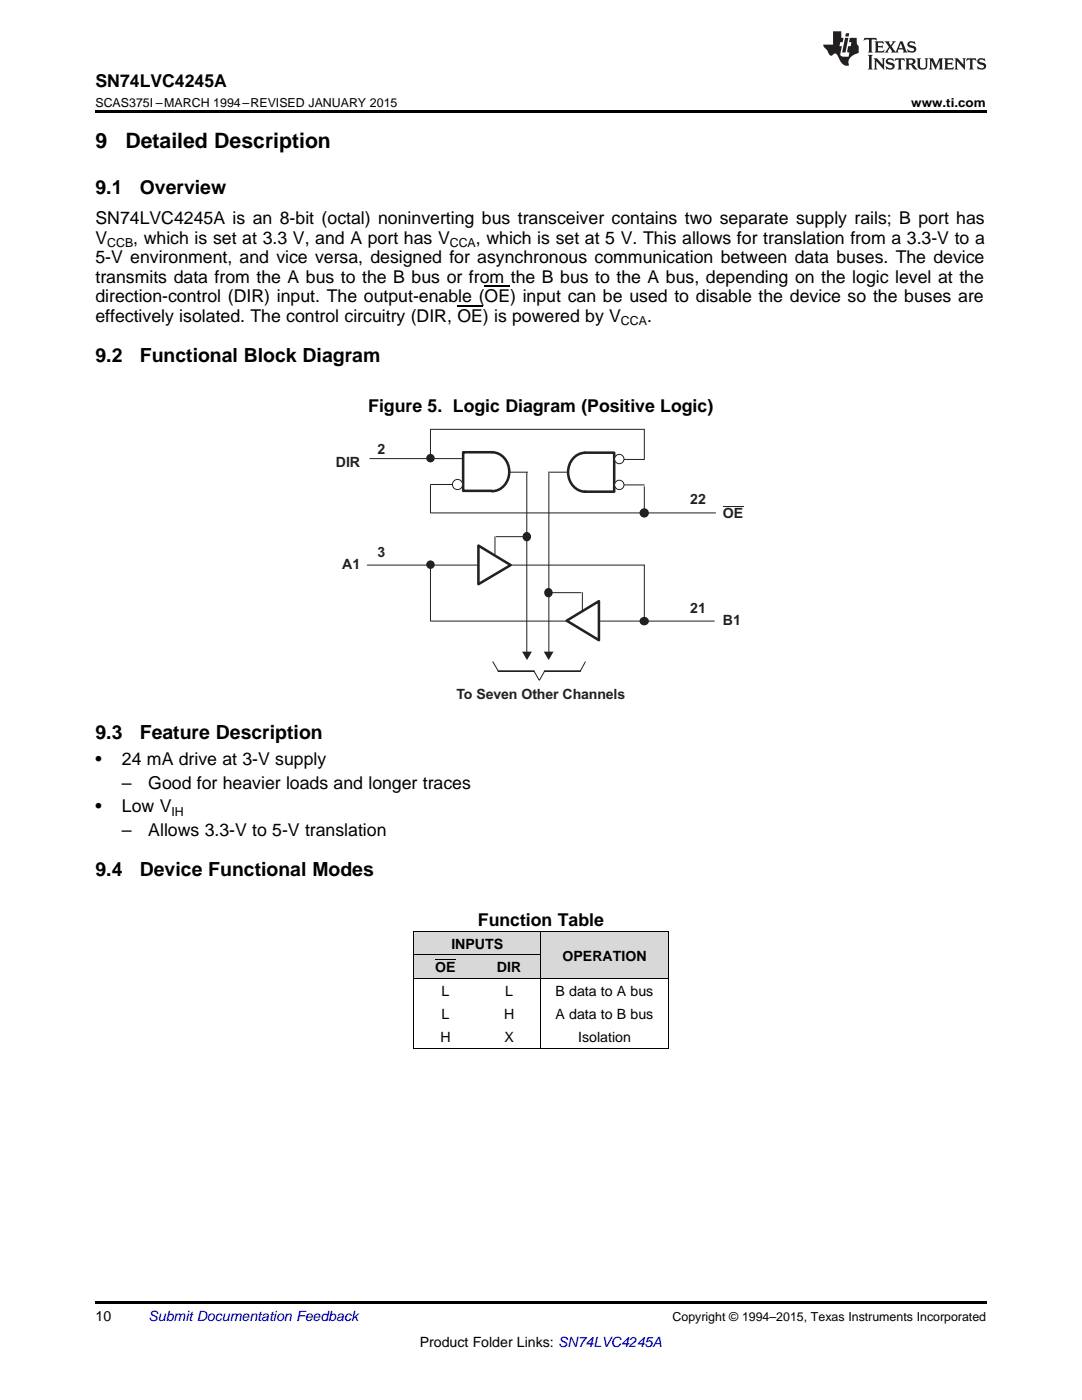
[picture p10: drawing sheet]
<svg xmlns="http://www.w3.org/2000/svg" width="216mm" height="279mm" viewBox="0 0 216 279" stroke-linecap="round" stroke-linejoin="round" font-family="sans-serif">
<defs><g id="words">
<g font-size="4.2">
<text x="19" y="29.6">9</text>
<text x="25" y="29.6">Detailed Description</text>
</g>
<g font-size="3.9">
<text x="19" y="38.8">9.1</text>
<text x="27.9" y="38.8">Overview</text>
<text x="19" y="72.2">9.2</text>
<text x="27.9" y="72.2">Functional Block Diagram</text>
<text x="19" y="147.6">9.3</text>
<text x="27.9" y="147.6">Feature Description</text>
<text x="19" y="174.9">9.4</text>
<text x="27.9" y="174.9">Device Functional Modes</text>
</g>
<g font-size="3.5">
<text x="19" y="17.3">SN74LVC4245A</text>
<text x="19" y="44.8">SN74LVC4245A is an 8-bit (octal) noninverting bus transceiver contains two separate supply rails; B port has</text>
<text x="19" y="48.6">V</text>
<text x="19" y="52.5">5-V environment, and vice versa, designed for asynchronous communication between data buses. The device</text>
<text x="26.6" y="48.6">, which is set at 3.3 V, and A port has V</text>
<text x="95" y="48.6">, which is set at 5 V. This allows for translation from a 3.3-V to a</text>
<text x="19" y="56.4">transmits data from the A bus to the B bus or from the B bus to the A bus, depending on the logic level at the</text>
<text x="19" y="60.3">direction-control (DIR) input. The output-enable (OE) input can be used to disable the device so the buses are</text>
<text x="19" y="64.2">effectively isolated. The control circuitry (DIR, OE) is powered by V</text>
<text x="129.1" y="64.2">.</text>
<text x="73.5" y="82.1">Figure 5. Logic Diagram (Positive Logic)</text>
<text x="19" y="152.7">•</text>
<text x="24.3" y="152.7">24 mA drive at 3-V supply</text>
<text x="24.3" y="157.4">–</text>
<text x="29.6" y="157.4">Good for heavier loads and longer traces</text>
<text x="19" y="162.1">•</text>
<text x="24.3" y="162.1">Low V</text>
<text x="24.3" y="166.8">–</text>
<text x="29.6" y="166.8">Allows 3.3-V to 5-V translation</text>
<text x="95.4" y="184.7">Function Table</text>
</g>
<g font-size="2.8" fill="#241f21">
<text x="67" y="93.1">DIR</text>
<text x="75.3" y="90.5">2</text>
<text x="137.7" y="100.7">22</text>
<text x="144.2" y="103.5">OE</text>
<text x="68.3" y="113.6">A1</text>
<text x="75.3" y="111.2">3</text>
<text x="137.7" y="122.3">21</text>
<text x="144.2" y="124.8">B1</text>
<text x="91.1" y="139.4">To Seven Other Channels</text>
</g>
<g font-size="2.8">
<text x="90.1" y="189.4">INPUTS</text>
<text x="112.3" y="191.7">OPERATION</text>
<text x="86.9" y="194">OE</text>
<text x="99.2" y="194">DIR</text>
<text x="88.1" y="198.7">L</text>
<text x="88.1" y="203.3">L</text>
<text x="100.6" y="203.3">H</text>
<text x="100.8" y="198.7">L</text>
<text x="110.8" y="198.7">B data to A bus</text>
<text x="110.8" y="203.3">A data to B bus</text>
<text x="87.9" y="208">H</text>
<text x="100.6" y="208">X</text>
<text x="115.4" y="208">Isolation</text>
<text x="19" y="263.6">10</text>
<text x="83.7" y="268.9">Product Folder Links: SN74LVC4245A</text>
</g>
<text font-size="2.8" fill="#0000c8" x="29.6" y="263.6">Submit Documentation Feedback</text>
<g font-size="2.5">
<text x="19" y="21.4">SCAS375I –MARCH 1994–REVISED JANUARY 2015</text>
<text x="181.8" y="21.4">www.ti.com</text>
<text x="21.4" y="49.4">CCB</text>
<text x="89.7" y="49.4">CCA</text>
<text x="123.9" y="64.9">CCA</text>
<text x="34.2" y="162.8">IH</text>
<text x="134.2" y="263.6">Copyright © 1994–2015, Texas Instruments Incorporated</text>
</g>
</g></defs>
<g fill="#d8d8d8">
<path d="M107.9 186h25.4v9.3h-25.4z"/>
<path d="M82.5 190.6h12.7v4.7h-12.7z"/>
<path d="M95.2 190.6h12.7v4.7h-12.7z"/>
<path d="M82.5 186h12.7v4.6h-12.7z"/>
<path d="M95.2 186h12.7v4.6h-12.7z"/>
</g>
<path d="M82.5 209.2l.2 .1zM107.8 209.2l.1 .1zM133.2 209.2l.1 .1zM19 259.7h177.8v.5h-177.8z" fill="#000"/>
<path d="M82.5 195.2h50.8M82.5 190.6h25.4M82.5 185.9h50.8M82.6 185.9v23.4M107.9 185.9v23.4M133.3 185.9v23.4M82.5 209.2h50.8" fill="none" stroke="#000" stroke-width=".2"/>
<circle cx="85.9" cy="91.4" r=".68" fill="#241f21"/>
<circle cx="85.9" cy="91.4" r=".68" fill="none" stroke="#241f21" stroke-width=".34"/>
<path d="M104.2 130h1.9l-.9 1.7z" fill-rule="evenodd" fill="#241f21"/>
<path d="M73.8 91.5h18.5M85.9 96.9v5.5h56.9M85.9 96.7h4.4M85.9 91.3v-5.6h42.7v5.9M101.7 94.2h3.6M105.1 94.3v36.3M109.5 94.2v35.8M109.7 94.2h3.7M123.3 91.7h5.3M124.6 96.8h4" fill="none" stroke="#241f21" stroke-width=".2"/>
<circle cx="128.5" cy="102.4" r=".76" fill="#241f21"/>
<circle cx="128.5" cy="102.4" r=".76" fill="none" stroke="#241f21" stroke-width=".34"/>
<path d="M73.3 112.8h55.3M85.9 112.5v11.5h56.6M98.8 107.1v3.5M99 107.1h5.9" fill="none" stroke="#241f21" stroke-width=".2"/>
<circle cx="85.9" cy="112.7" r=".68" fill="#241f21"/>
<circle cx="85.9" cy="112.7" r=".68" fill="none" stroke="#241f21" stroke-width=".34"/>
<path d="M128.6 112.8v11.2" fill="none" stroke="#241f21" stroke-width=".2"/>
<circle cx="128.6" cy="124" r=".72" fill="#241f21"/>
<circle cx="128.6" cy="124" r=".72" fill="none" stroke="#241f21" stroke-width=".34"/>
<circle cx="105.1" cy="107.1" r=".72" fill="#241f21"/>
<circle cx="105.1" cy="107.1" r=".72" fill="none" stroke="#241f21" stroke-width=".34"/>
<path d="M108.5 130h1.9l-.9 1.7z" fill-rule="evenodd" fill="#241f21"/>
<path d="M144.2 101.1h4.1M98.3 132.1l1.1 1.8M106.6 133.9l1 1.8 1.1-1.8M116.8 132.1l-1 1.8" fill="none" stroke="#241f21" stroke-width=".2"/>
<path d="M99.4 133.9h7.2M108.7 133.9h7.1" fill="none" stroke="#241f21" stroke-width=".34"/>
<path d="M116.7 98.1h5.9v-7.8l-5.9 .1a4 4 0 0 0-3.3 2.9 4 4 0 0 0 1.5 4.2l1.2 .6h.7" fill="none" stroke="#241f21" stroke-width=".51"/>
<circle cx="123.6" cy="96.8" r=".93" fill="#fff"/>
<circle cx="123.6" cy="96.8" r=".93" fill="none" stroke="#241f21" stroke-width=".2"/>
<circle cx="123.6" cy="91.6" r=".93" fill="#fff"/>
<circle cx="123.6" cy="91.6" r=".93" fill="none" stroke="#241f21" stroke-width=".2"/>
<path d="M113.1 123.9l6.4-3.9v7.8z" fill="#fff"/>
<path d="M113.1 123.9l6.4-3.9v7.8z" fill="none" stroke="#241f21" stroke-width=".51"/>
<path d="M95.5 108.9l6.4 3.9-6.4 3.8z" fill="#fff"/>
<path d="M95.5 108.9l6.4 3.9-6.4 3.8z" fill="none" stroke="#241f21" stroke-width=".51"/>
<path d="M109.9 118.3h6.1M116.2 118.3v3.5" fill="none" stroke="#241f21" stroke-width=".2"/>
<circle cx="109.5" cy="118.2" r=".72" fill="#241f21"/>
<circle cx="109.5" cy="118.2" r=".72" fill="none" stroke="#241f21" stroke-width=".34"/>
<path d="M98.2 98h-5.8v-7.7h5.8a4 4 0 0 1 3.3 2.8 4 4 0 0 1-1.4 4.2 3.1 3.1 0 0 1-1.9 .7" fill="none" stroke="#241f21" stroke-width=".51"/>
<circle cx="91.3" cy="96.7" r="1.02" fill="#fff"/>
<g fill="none" stroke="#241f21" stroke-width=".2">
<path d="M128.6 97.1v5.3"/>
<circle cx="91.3" cy="96.7" r="1.02"/>
</g>
<path d="M19 22h177.8v.5h-177.8z" fill="#000"/>
<g fill="#231f20">
<path d="M172.5 7.6l-.1 .5 .4-.2h.6v.1v2.1l-.2 .4h.9l-.2-.4v-2.1l.1-.1h.5l.5 .2-.2-.5zM174.5 8.3l.2 .3v1.5l-.2 .4h1.8l.2-.6a1.04 1.04 0 0 1-1.3 .2v-.7h.6l.3 .2v-.6l-.3 .2h-.6v-.6l.8-.1 .4 .3-.2-.5zM176.5 8.3l.9 1.1-.9 1.1h.8l-.2-.2 .4-.7 .5 .7-.2 .2h1.5l-.2-.2 .2-.4h.9l.1 .4-.2 .2h1l-.3-.3-.7-1.9h-.5l-.9 2-.8-1 .9-1h-.8l.1 .3-.4 .5-.3-.6 .1-.2zM179.7 8.6l.4 1h-.7zM181.3 8.4a.63 .63 0 0 0-.2 .7 .63 .63 0 0 0 .6 .4l.6 .2 .1 .2a.75 .75 0 0 1-.7 .4 .75 .75 0 0 1-.6-.5l.1 .7 .1-.1a1.11 1.11 0 0 0 1.5-.6 1.13 1.13 0 0 0-1.2-.8l-.1-.4a1.04 1.04 0 0 1 1.2 .2l-.2-.5-.2 .1-.4-.2zM173.2 10.9l.2 .4v2.2l-.2 .4h1l-.3-.4v-2.2l.3-.4zM174.3 11.6l.3 .4v1.5l-.3 .4h.8l-.2-.4v-1.3l1.5 1.7v-1.9l.2-.4h-.7l.2 .4v.9l-1.1-1.3zM177 11.8a.62 .62 0 0 0-.2 .7 .62 .62 0 0 0 .6 .4l.6 .1 .1 .3a.76 .76 0 0 1-.7 .3 .76 .76 0 0 1-.7-.4l.2 .7 .1-.1a1.11 1.11 0 0 0 1.5-.6 1.13 1.13 0 0 0-1.2-.8l-.1-.4a1.04 1.04 0 0 1 1.2 .2l-.2-.6-.2 .1-.5-.1zM178.7 11.6l-.2 .6a.61 .61 0 0 1 .8-.3v1.6l-.2 .4h.9l-.2-.4v-1.6a.63 .63 0 0 1 .7 .3l-.1-.6zM180.6 11.6l.3 .4v1.5l-.3 .4h1l-.2-.2-.1-.8 .6 .2a.76 .76 0 0 0 1.2 .7l-1-1a.58 .58 0 0 0 .6-.5 .58 .58 0 0 0-.5-.6zM181.4 11.9h.1a.45 .45 0 0 1 .5 .1 .45 .45 0 0 1 .1 .5l-.8 .2zM182.9 11.6l.2 .2a2.17 2.17 0 0 0 .3 1.9 .99 .99 0 0 0 1.6-.6v-1.1l.2-.4h-.7l.2 .2a1.92 1.92 0 0 1-.2 1.8 .6 .6 0 0 1-.9-.5v-1.1l.2-.4zM185.4 11.6l.2 .4v1.5l-.2 .4h.7l-.2-.4v-1.4l.8 1.8 .8-1.8v1.4l-.2 .4h.9l-.2-.4v-1.5l.2-.4h-.8l-.6 1.5-.6-1.5zM188.4 11.6l.2 .4v1.5l-.2 .4h1.8l.1-.6a1.04 1.04 0 0 1-1.2 .1v-.6h.5l.4 .2v-.6l-.4 .2h-.5v-.7h.8l.3 .3-.1-.6zM190.5 11.6l.2 .4v1.5l-.2 .4h.7l-.2-.4v-1.3l1.5 1.7v-1.9l.2-.4h-.7l.2 .4v.9l-1.1-1.3zM192.9 11.6l-.1 .6a.61 .61 0 0 1 .7-.3l.1 1.6-.3 .4h1l-.3-.4 .1-1.6a.63 .63 0 0 1 .7 .3l-.1-.6zM195.2 11.8a.62 .62 0 0 0-.2 .7 .62 .62 0 0 0 .6 .4l.6 .1 .1 .3a.76 .76 0 0 1-.7 .3 .76 .76 0 0 1-.6-.4l.1 .7 .1-.1a1.11 1.11 0 0 0 1.6-.6 1.13 1.13 0 0 0-1.3-.8l-.1-.4a1.04 1.04 0 0 1 1.2 .2l-.1-.6-.2 .1-.5-.1z"/>
<path d="M166.2 6.3v2.6h-1.9v.4l.8 .9a.91 .91 0 0 0 1 .8 .56 .56 0 0 1 .5-.3 .56 .56 0 0 1 .5 .3l.4 .8a1.53 1.53 0 0 0 1.9 1.2 1.54 1.54 0 0 1 1-2.1l.9-.3v-1.4a1.52 1.52 0 0 1-.4-1.6h-1.3l-.2 .8h.5l-.2 .8h-.5l-.1 1v.2l.4 .1-.2 .8a1.93 1.93 0 0 1-1.6-.3l.3-1.8h-.5l.2-.8h.4l.2-.8h-.4v-1.3zM168.6 7.6l-.6 2.9h.7l.6-2.9zM168.8 6.6l-.1 .7h.6l.2-.7z"/>
</g>
<path d="M86.9 191.5h4" fill="none" stroke="#000" stroke-width=".2"/>
<path d="M96.7 57.2h5.1M91.3 61h5" fill="none" stroke="#000" stroke-width=".25"/>
<use href="#words"/>
</svg>
